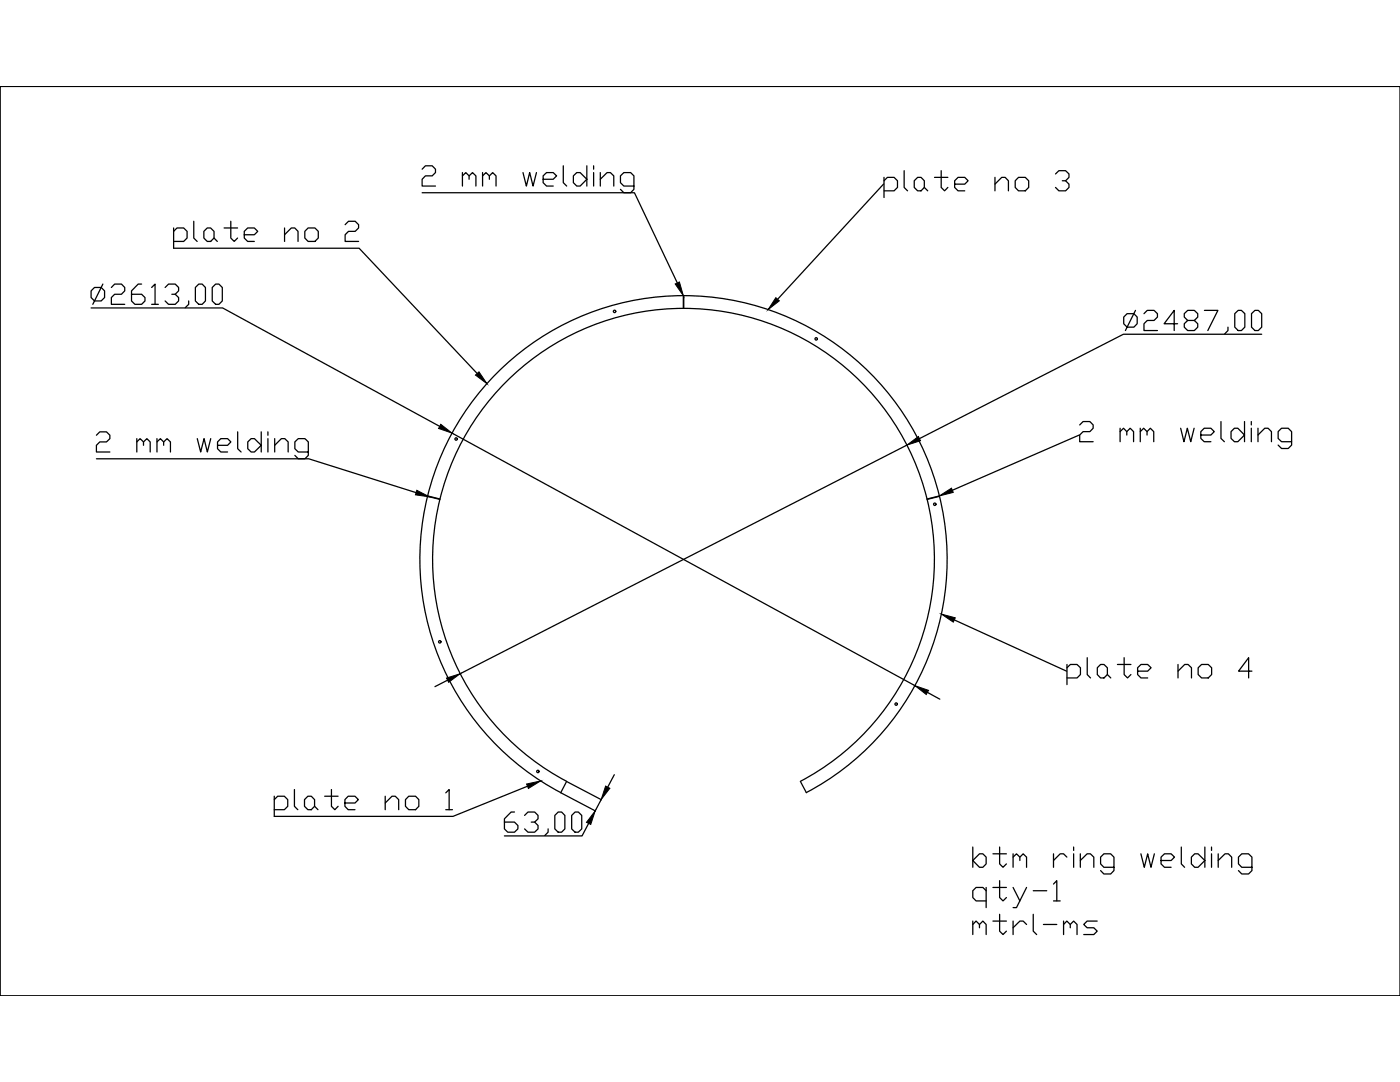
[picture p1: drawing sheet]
<svg xmlns="http://www.w3.org/2000/svg" width="279mm" height="216mm" viewBox="0 0 279 216" stroke-linecap="round" stroke-linejoin="round" font-family="sans-serif">
<defs><g id="words">
<text font-size="11.5" x="54" y="164">plate no 1</text>
</g></defs>
<!-- layer: 0 -->
<g fill="none" stroke="#000" stroke-width=".25">
<path d="M0 17.3h279.4v181.4h-279.4zM84.2 33.8l.7-.7h1.4l.6 .7v.6l-.6 .7h-1.4l-.7 .7v1.3h2.7M84.2 38.5h42.4l8.6 18M92.3 35.1l.7-.7 .6 .7v.7M92.3 34.4v2.7M93.6 35.1l.7-.7 .7 .7v2M96.3 35.1l.7-.7 .7 .7v.7M96.3 34.4v2.7M97.7 35.1l.6-.7 .7 .7v2M104.4 34.4l.7 2.7 .6-2.7 .7 2.7 .7-2.7M108.4 35.8h2l.7-.7-.7-.7h-1.3l-.7 .7v1.3l.7 .7h1.3M112.4 33.1v3.3l.7 .7"/>
<path d="M114.4 35.1l.7-.7h.7l1.3 1.4-1.3 1.3h-.7l-.7-.7zM117.1 33.1v4M118.5 33.1v.7M118.5 34.4v2.7M119.8 35.8l1.4-1.4h.6l.7 .7v2M119.8 34.4v2.7M126.5 37.1h-2l-.7-.7v-1.3l.7-.7h1.4l.6 .7v2.7l-.6 .7h-1.4l-.7-.7M176.3 36.7l-21.1 23M176.4 36.1l.7-.7h1.3l.7 .7v1.3l-.7 .7h-2M176.4 35.4v4M180.4 34.1v3.3l.7 .7M182.5 36.1l.6-.7h.7l.7 .7v1.3l-.7 .7h-.7l-.6-.7z"/>
<path d="M184.5 37.4l.6 .7M186.5 35.4h2.7M187.8 34.1v3.3l.7 .7 .7-.7M190.5 36.7h2l.7-.6-.7-.7h-1.3l-.7 .7v1.3l.7 .7h1.3M198.6 36.7l1.3-1.3h.7l.7 .7v2M198.6 35.4v2.7M203.3 35.4h1.3l.7 .7v1.3l-.7 .7h-1.3l-.7-.7v-1.3zM210.7 34.7l.6-.6h1.4l.6 .6v.7l-.6 .7h-.7M212.7 36.1l.6 .6v.7l-.6 .7h-1.4l-.6-.7M18.2 58l.7-.6h1.3l.7 .6v1.4l-.7 .6h-1.3l-.7-.6zM20.5 56.7l-2 4M22.2 57.4l.7-.7h1.3l.7 .7v.6l-.7 .7h-1.3l-.7 .7v1.3h2.7"/>
<path d="M28.3 56.7h-.7l-1.4 1.3v2l.7 .7h1.4l.6-.7v-.6l-.6-.7h-2.1M30.3 57.4l.6-.7v4M33 57.4l.6-.7h1.4l.6 .7v.6l-.6 .7h-.7M34.6 46.2l.7-.7h1.4l.6 .7v1.3l-.6 .7h-2.1M34.6 45.5v4h37.1l23.5 25M35 58.7l.6 .7v.6l-.6 .7h-1.4l-.6-.7M38.7 44.2v3.3l.6 .7M39.7 56.7h.6l.7 .7v2.6l-.7 .7h-.6l-.7-.7v-2.6zM40.7 46.2l.7-.7h.6l.7 .7v1.3l-.7 .7h-.6l-.7-.7zM42.7 47.5l.7 .7M43 56.7h.7l.7 .7v2.6l-.7 .7h-.7l-.6-.7v-2.6zM44.7 45.5h2.7"/>
<path d="M46.1 44.2v3.3l.6 .7 .7-.7M48.7 46.8h2.1l.6-.6-.6-.7h-1.4l-.7 .7v1.3l.7 .7h1.4M56.8 46.8l1.3-1.3h.7l.7 .7v2M56.8 45.5v2.7M61.5 45.5h1.3l.7 .7v1.3l-.7 .7h-1.3l-.7-.7v-1.3zM68.9 44.8l.7-.6h1.3l.7 .6v.7l-.7 .7h-1.3l-.7 .6v1.4h2.7M136.4 59a52.6 52.6 0 0 0-51.1 39.9l2.5 .7M136.4 59v2.6M136.4 59a52.6 52.6 0 0 1 51.1 39.9M136.5 59v2.6M18.2 61.4h26.2l43.3 23.7M30.3 60.7h1.3"/>
<path d="M37.7 60v.7l-.7 .7M136.4 61.5a50.1 50.1 0 0 0-48.6 38M136.4 61.5a50.1 50.1 0 0 1 48.6 38M224.3 63.3l.6-.7h1.4l.6 .7v1.3l-.6 .7h-1.4l-.6-.7zM226.6 61.9l-2 4.1M228.3 62.6l.7-.7h1.3l.7 .7v.7l-.7 .6h-1.3l-.7 .7v1.4h2.7M235 64.6h-2.7l2-2.7v4.1M237 63.9l-.7-.6v-.7l.7-.7h1.4l.6 .7v.7l-.6 .6h-1.4l-.7 .7v.7l.7 .7h1.4l.6-.7v-.7l-.6-.7M240.4 61.9h2.7l-2.1 4.1M245.1 65.3v.7l-.7 .6M246.4 62.6l.7-.7h.7l.6 .7v2.7l-.6 .7h-.7l-.7-.7zM249.8 62.6l.6-.7h.7l.7 .7v2.7l-.7 .7h-.7l-.6-.7z"/>
<path d="M251.8 66.7h-27.6l-40.7 20.8M19.2 86.8l.7-.6h1.4l.6 .6v.7l-.6 .7h-1.4l-.7 .7v1.3h2.7M19.2 91.5h42.4l21.4 6.8M27.3 88.2l.7-.7 .6 .7v.7M27.3 87.5v2.7M28.6 88.2l.7-.7 .7 .7v2M31.3 88.2l.7-.7 .7 .7v.7M31.3 87.5v2.7M32.7 88.2l.6-.7 .7 .7v2M39.4 87.5l.6 2.7 .7-2.7 .7 2.7 .7-2.7M43.4 88.9h2l.7-.7-.7-.7h-1.3l-.7 .7v1.3l.7 .7h1.3M47.4 86.2v3.3l.7 .7"/>
<path d="M49.4 88.2l.7-.7h.7l1.3 1.4-1.3 1.3h-.7l-.7-.7zM52.1 86.2v4M53.5 86.2v.6M53.5 87.5v2.7M54.8 88.9l1.4-1.4h.6l.7 .7v2M54.8 87.5v2.7M61.5 90.2h-2l-.7-.7v-1.3l.7-.7h1.4l.6 .7v2.7l-.6 .6h-1.4l-.7-.6M87.8 99.7l-2.5-.7a52.6 52.6 0 0 0 26.6 59.2M87.8 99.6a50.1 50.1 0 0 0 25.3 56.3M90.2 86.4l92.4 50.4M181 88.8l-89.2 45.6M185 99.6a50.1 50.1 0 0 1-25.3 56.3l1.2 2.3"/>
<path d="M185 99.7l2.5-.7a52.6 52.6 0 0 1-26.6 59.2M187.5 99l-2.5 .6M215.4 86.8l-25.3 11M215.5 84.8l.7-.7h1.3l.7 .7v.6l-.7 .7h-1.3l-.7 .7v1.3h2.7M223.5 86.1l.7-.7 .7 .7v.7M223.5 85.4v2.7M224.9 86.1l.7-.7 .6 .7v2M227.6 86.1l.6-.7 .7 .7v.7M227.6 85.4v2.7M228.9 86.1l.7-.7 .7 .7v2M235.6 85.4l.7 2.7 .7-2.7 .6 2.7 .7-2.7M239.6 86.8h2.1l.6-.7-.6-.7h-1.4l-.7 .7v1.4l.7 .6h1.4"/>
<path d="M243.7 84.1v3.4l.6 .6M246.4 85.4h.6l1.4 1.4-1.4 1.3h-.6l-.7-.6v-1.4zM248.4 84.1v4M249.7 84.1v.7M249.7 85.4v2.7M251.1 86.8l1.3-1.4h.7l.6 .7v2M251.1 85.4v2.7M257.8 88.1h-2l-.7-.6v-1.4l.7-.7h1.3l.7 .7v2.7l-.7 .7h-1.3l-.7-.7M89.3 135.7l-2.5 1.3M185.1 138.2l2.5 1.3M190.5 123.7l22.4 10.2M212.9 133.2l.7-.6h1.3l.7 .6v1.4l-.7 .7h-2"/>
<path d="M212.9 132.6v4M217 131.2v3.4l.6 .7M219 133.2l.6-.6h.7l.7 .6v1.4l-.7 .7h-.7l-.6-.7zM221 134.6l.7 .7M223 132.6h2.7M224.3 131.2v3.4l.7 .7 .7-.7M227 133.9h2l.7-.7-.7-.6h-1.3l-.7 .6v1.4l.7 .7h1.3M235.1 133.9l1.3-1.3h.7l.7 .6v2.1M235.1 132.6v2.7M239.1 133.2l.7-.6h1.3l.7 .6v1.4l-.7 .7h-1.3l-.7-.7zM249.9 133.9h-2.7l2-2.7v4.1M105.3 156.9l-14.9 6h-35.7"/>
<path d="M111.9 158.2l6.9 3.6M113.1 155.9l-1.2 2.3M113.1 155.9l6.9 3.7-1.2 2.2M122.6 154.6l-1.3 2.5M114.1 162.7l.7-.7h.6l.7 .7v2.7l-.7 .7h-.6l-.7-.7zM117.5 164.3l-1.3 2.5h-15.5M194.1 171.7l1.4-1.3h.7l.6 .6v1.4l-.6 .7h-.7zM194.1 169v4.1M196.8 177.7l-.6-.6h-1.4l-.7 .6v1.4l.7 .7h2M196.8 177.1v4M198.2 170.4h2.7M198.2 177.1h2.7"/>
<path d="M199.5 169v3.4l.7 .7 .7-.7M199.5 175.7v3.4l.7 .7 .7-.7M202.2 171l.7-.6 .6 .6v.7M202.2 170.4v2.7M202.2 177.1l1.3 2.7M203.5 171l.7-.6 .7 .6v2.1M204.9 177.1l-2 4h-.7M206.2 177.7h2.7M210.2 176.4l.7-.7v4.1M210.2 170.4v2.7M210.2 179.8h1.4M212.9 171l-.6-.6h-.7l-1.4 1.3"/>
<path d="M214.3 169v.7M214.3 170.4v2.7M215.6 171.7l1.4-1.3h.6l.7 .6v2.1M215.6 170.4v2.7M222.3 173.1h-2l-.7-.7v-1.4l.7-.6h1.4l.6 .6v2.7l-.6 .7h-1.4l-.7-.7M227.7 170.4l.7 2.7 .6-2.7 .7 2.7 .7-2.7M231.7 171.7h2l.7-.7-.7-.6h-1.3l-.7 .6v1.4l.7 .7h1.3M235.8 169v3.4l.6 .7M238.4 170.4h.7l1.4 1.3-1.4 1.4h-.7l-.6-.7v-1.4zM240.5 169v4.1M241.8 169v.7M241.8 170.4v2.7"/>
<path d="M243.1 171.7l1.4-1.3h.7l.6 .6v2.1M243.1 170.4v2.7M249.9 173.1h-2.1l-.6-.7v-1.4l.6-.6h1.4l.7 .6v2.7l-.7 .7h-1.4l-.6-.7M194.1 184.5l.7-.7 .7 .7v.6M194.1 183.8v2.7M195.5 184.5l.7-.7 .6 .7v2M198.2 183.8h2.7M199.5 182.4v3.4l.7 .7 .7-.7M202.2 183.8v2.7M204.9 184.5l-.7-.7h-.7l-1.3 1.3M206.2 182.4v3.4l.7 .7M208.2 184.5h2.7"/>
<path d="M212.3 184.5l.6-.7 .7 .7v.6M212.3 183.8v2.7M213.6 184.5l.7-.7 .6 .7v2M219 183.8h-2l-.7 .7 .7 .6h1.3l.7 .7-.7 .7h-2"/>
<circle cx="122.7" cy="62.1" r=".24"/>
<circle cx="162.9" cy="67.6" r=".24"/>
<circle cx="91" cy="87.6" r=".24"/>
<circle cx="186.6" cy="100.6" r=".24"/>
<circle cx="87.8" cy="128.1" r=".24"/>
<circle cx="178.8" cy="140.5" r=".24"/>
</g>
<path d="M134.7 56.7l.9-.4 .8 2.7zM94.9 74.8l.7-.6 1.6 2.4zM154.8 59.4l.7 .6-2.2 1.8zM83.2 97.8l2.5 1.3-2.8-.4zM88 84.7l2.2 1.7-2.7-.9zM181 88.8l2.3-1.7 .4 .8zM187.5 99l2.4-1.6 .3 .9zM89.1 135.3l2.7-.9-2.3 1.7zM182.6 136.8l2.7 1-.5 .8zM187.9 122.5l2.7 .8-.4 .8zM120.9 156.8l.8 .5-1.7 2.3zM118.8 161.8l-.9 2.7-.8-.4z" fill="#000" stroke="#000" stroke-width=".2"/>
<use href="#words"/>
</svg>
